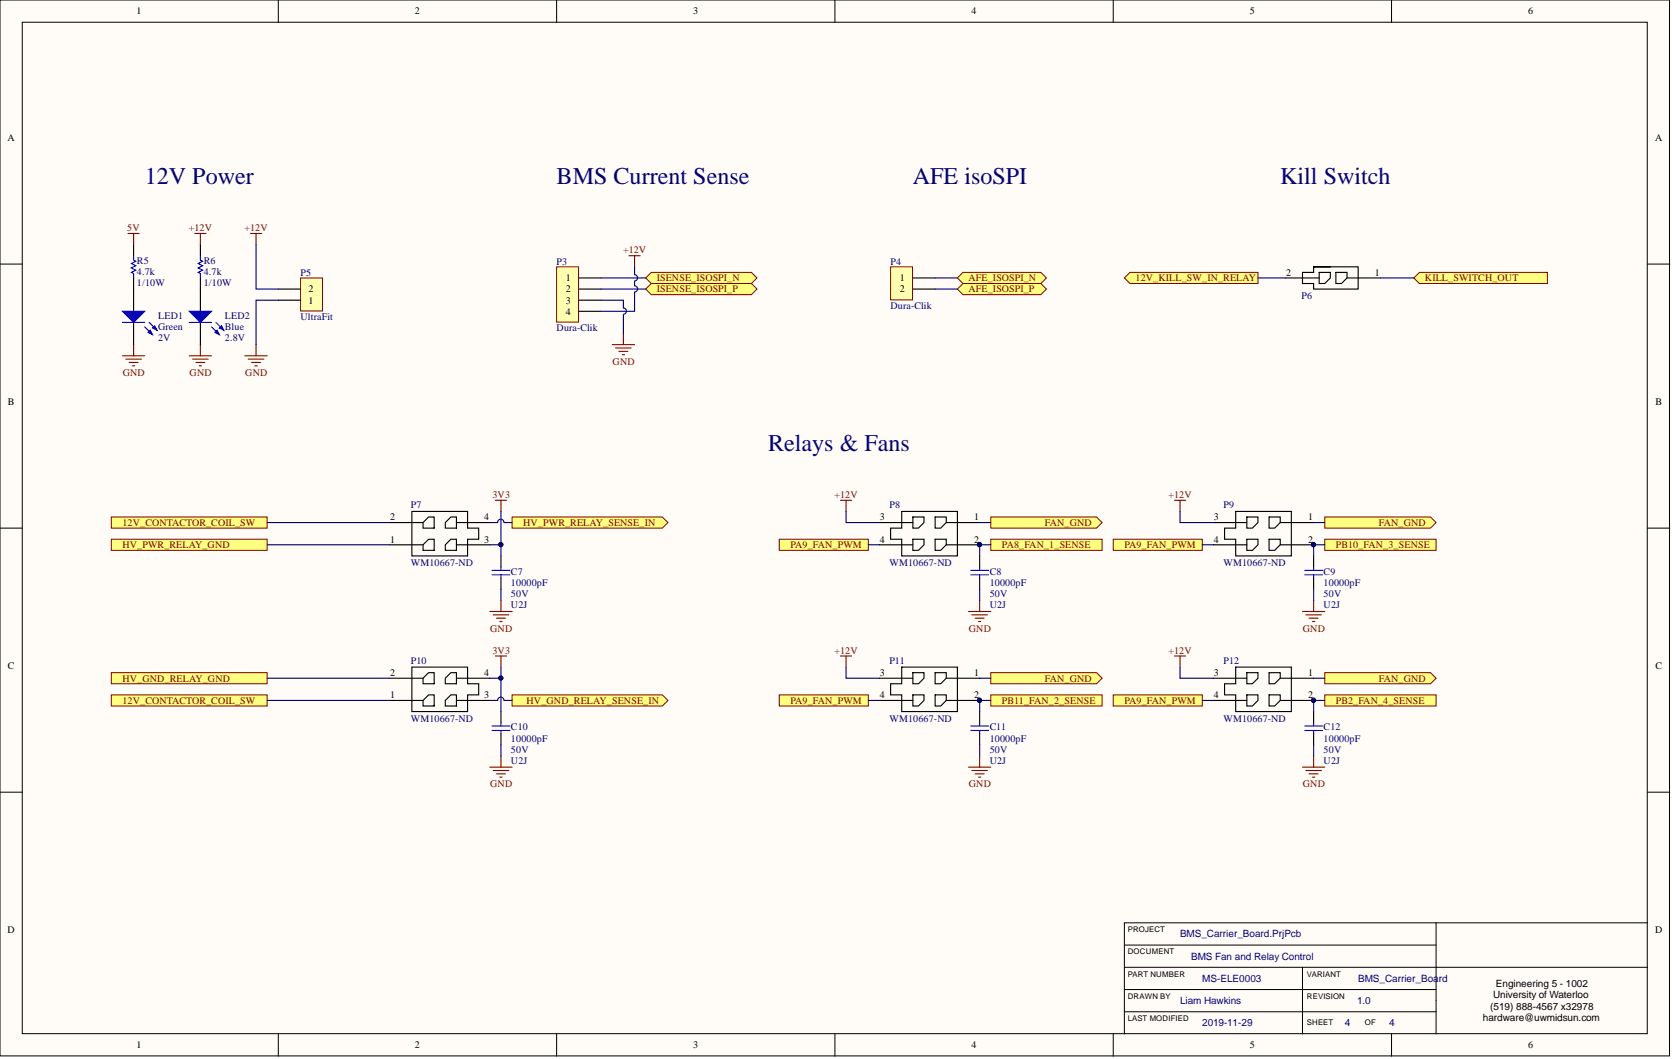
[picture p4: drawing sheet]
<svg xmlns="http://www.w3.org/2000/svg" width="381mm" height="241mm" viewBox="0 0 381 241" stroke-linecap="round" stroke-linejoin="round" font-family="sans-serif">
<defs><g id="words">
<g font-size="5.5" fill="#000080">
<text x="33" y="41.9">12V Power</text>
<text x="126.8" y="41.9">BMS Current Sense</text>
<text x="208" y="41.9">AFE isoSPI</text>
<text x="291.7" y="41.9">Kill Switch</text>
<text x="175" y="102.7">Relays &amp; Fans</text>
</g>
<g font-size="2.3">
<text x="31.1" y="3.3">1</text>
<text x="94.5" y="3.3">2</text>
<text x="158" y="3.3">3</text>
<text x="221.4" y="3.3">4</text>
<text x="284.8" y="3.3">5</text>
<text x="348.2" y="3.3">6</text>
<text x="1.7" y="32.1">A</text>
<text x="377.1" y="32.1">A</text>
<text x="129" y="64.1">1</text>
<text x="205.1" y="64.1">1</text>
<text x="293.1" y="62.8">2</text>
<text x="313.3" y="62.8">1</text>
<text x="70.3" y="69.2">1</text>
<text x="70.3" y="66.6">2</text>
<text x="129" y="66.6">2</text>
<text x="129" y="69.2">3</text>
<text x="129" y="71.7">4</text>
<text x="205.1" y="66.6">2</text>
<text x="1.8" y="92.3">B</text>
<text x="377.2" y="92.3">B</text>
<text x="88.9" y="118.6">2</text>
<text x="110.3" y="118.6">4</text>
<text x="200.5" y="118.6">3</text>
<text x="222" y="118.6">1</text>
<text x="276.6" y="118.6">3</text>
<text x="298.1" y="118.6">1</text>
<text x="88.9" y="123.6">1</text>
<text x="110.3" y="123.6">3</text>
<text x="200.5" y="123.6">4</text>
<text x="222" y="123.6">2</text>
<text x="276.6" y="123.6">4</text>
<text x="298.1" y="123.6">2</text>
<text x="1.8" y="152.4">C</text>
<text x="88.9" y="154">2</text>
<text x="110.3" y="154">4</text>
<text x="200.5" y="154">3</text>
<text x="222" y="154">1</text>
<text x="276.6" y="154">3</text>
<text x="298.1" y="154">1</text>
<text x="377.2" y="152.4">C</text>
<text x="88.9" y="159.1">1</text>
<text x="110.3" y="159.1">3</text>
<text x="200.5" y="159.1">4</text>
<text x="222" y="159.1">2</text>
<text x="276.6" y="159.1">4</text>
<text x="298.1" y="159.1">2</text>
<text x="1.7" y="212.6">D</text>
<text x="377.1" y="212.6">D</text>
<text x="340.3" y="227.5">University of Waterloo</text>
<text x="340.9" y="225">Engineering 5 - 1002</text>
<text x="337.9" y="232.6">hardware@uwmidsun.com</text>
<text x="339.6" y="230">(519) 888-4567 x32978</text>
<text x="31.1" y="238.9">1</text>
<text x="94.5" y="238.9">2</text>
<text x="158" y="238.9">3</text>
<text x="221.4" y="238.9">4</text>
<text x="284.8" y="238.9">5</text>
<text x="348.2" y="238.9">6</text>
</g>
<g font-size="2.3" fill="#800000">
<text x="29" y="52.7">5V</text>
<text x="43" y="52.7">+12V</text>
<text x="55.7" y="52.7">+12V</text>
<text x="142" y="57.8">+12V</text>
<text x="149.7" y="64.1">ISENSE_ISOSPI_N</text>
<text x="220.7" y="64.1">AFE_ISOSPI_N</text>
<text x="258.7" y="64.1">12V_KILL_SW_IN_RELAY</text>
<text x="324.7" y="64.1">KILL_SWITCH_OUT</text>
<text x="149.7" y="66.6">ISENSE_ISOSPI_P</text>
<text x="220.7" y="66.6">AFE_ISOSPI_P</text>
<text x="139.6" y="83.1">GND</text>
<text x="28" y="85.6">GND</text>
<text x="43.2" y="85.6">GND</text>
<text x="55.9" y="85.6">GND</text>
<text x="112.2" y="113.5">3V3</text>
<text x="190.2" y="113.5">+12V</text>
<text x="266.3" y="113.5">+12V</text>
<text x="27.9" y="119.8">12V_CONTACTOR_COIL_SW</text>
<text x="119.2" y="119.8">HV_PWR_RELAY_SENSE_IN</text>
<text x="238.1" y="119.8">FAN_GND</text>
<text x="314.2" y="119.8">FAN_GND</text>
<text x="27.9" y="124.9">HV_PWR_RELAY_GND</text>
<text x="180.1" y="124.9">PA9_FAN_PWM</text>
<text x="228.3" y="124.9">PA8_FAN_1_SENSE</text>
<text x="256.2" y="124.9">PA9_FAN_PWM</text>
<text x="304.4" y="124.9">PB10_FAN_3_SENSE</text>
<text x="111.7" y="143.9">GND</text>
<text x="220.8" y="143.9">GND</text>
<text x="296.9" y="143.9">GND</text>
<text x="112.2" y="149">3V3</text>
<text x="190.2" y="149">+12V</text>
<text x="266.3" y="149">+12V</text>
<text x="27.9" y="155.3">HV_GND_RELAY_GND</text>
<text x="238.1" y="155.3">FAN_GND</text>
<text x="314.2" y="155.3">FAN_GND</text>
<text x="27.9" y="160.4">12V_CONTACTOR_COIL_SW</text>
<text x="120" y="160.4">HV_GND_RELAY_SENSE_IN</text>
<text x="180.1" y="160.4">PA9_FAN_PWM</text>
<text x="228.3" y="160.4">PB11_FAN_2_SENSE</text>
<text x="256.2" y="160.4">PA9_FAN_PWM</text>
<text x="304.4" y="160.4">PB2_FAN_4_SENSE</text>
<text x="111.7" y="179.4">GND</text>
<text x="220.8" y="179.4">GND</text>
<text x="296.9" y="179.4">GND</text>
</g>
<g font-size="2.3" fill="#000080">
<text x="31.2" y="62.6">4.7k</text>
<text x="31.2" y="65.1">1/10W</text>
<text x="31.2" y="60">R5</text>
<text x="46.4" y="62.6">4.7k</text>
<text x="46.4" y="65.1">1/10W</text>
<text x="46.4" y="60">R6</text>
<text x="68.5" y="62.8">P5</text>
<text x="126.8" y="60.3">P3</text>
<text x="202.9" y="60.3">P4</text>
<text x="202.9" y="70.4">Dura-Clik</text>
<text x="296.5" y="68.1">P6</text>
<text x="36" y="75.2">Green</text>
<text x="36" y="77.8">2V</text>
<text x="36" y="72.7">LED1</text>
<text x="51.2" y="75.2">Blue</text>
<text x="51.2" y="77.8">2.8V</text>
<text x="51.2" y="72.7">LED2</text>
<text x="68.5" y="73">UltraFit</text>
<text x="126.8" y="75.5">Dura-Clik</text>
<text x="93.6" y="115.8">P7</text>
<text x="202.7" y="115.8">P8</text>
<text x="278.8" y="115.8">P9</text>
<text x="93.6" y="128.9">WM10667-ND</text>
<text x="116.4" y="131">C7</text>
<text x="202.7" y="128.9">WM10667-ND</text>
<text x="225.5" y="131">C8</text>
<text x="278.8" y="128.9">WM10667-ND</text>
<text x="301.6" y="131">C9</text>
<text x="116.4" y="133.5">10000pF</text>
<text x="116.4" y="136">50V</text>
<text x="225.5" y="133.5">10000pF</text>
<text x="225.5" y="136">50V</text>
<text x="301.6" y="133.5">10000pF</text>
<text x="301.6" y="136">50V</text>
<text x="116.4" y="138.6">U2J</text>
<text x="225.5" y="138.6">U2J</text>
<text x="301.6" y="138.6">U2J</text>
<text x="93.6" y="151.2">P10</text>
<text x="202.7" y="151.2">P11</text>
<text x="278.8" y="151.2">P12</text>
<text x="93.6" y="164.4">WM10667-ND</text>
<text x="116.4" y="166.4">C10</text>
<text x="202.7" y="164.4">WM10667-ND</text>
<text x="225.5" y="166.4">C11</text>
<text x="278.8" y="164.4">WM10667-ND</text>
<text x="301.6" y="166.4">C12</text>
<text x="116.4" y="169">10000pF</text>
<text x="116.4" y="171.5">50V</text>
<text x="225.5" y="169">10000pF</text>
<text x="225.5" y="171.5">50V</text>
<text x="301.6" y="169">10000pF</text>
<text x="301.6" y="171.5">50V</text>
<text x="116.4" y="174">U2J</text>
<text x="225.5" y="174">U2J</text>
<text x="301.6" y="174">U2J</text>
<text x="268.9" y="213.6">BMS_Carrier_Board.PrjPcb</text>
<text x="271.4" y="218.6">BMS Fan and Relay Control</text>
<text x="274" y="223.7">MS-ELE0003</text>
<text x="309.5" y="223.7">BMS_Carrier_Board</text>
<text x="268.9" y="228.8">Liam Hawkins</text>
<text x="274" y="233.8">2019-11-29</text>
<text x="306.4" y="233.8">4</text>
<text x="309.2" y="228.8">1.0</text>
<text x="316.6" y="233.8">4</text>
</g>
<g font-size="1.8">
<text x="257" y="212.4">PROJECT</text>
<text x="257" y="217.4">DOCUMENT</text>
<text x="257" y="227.6">DRAWN BY</text>
<text x="257" y="222.5">PART NUMBER</text>
<text x="297.8" y="227.6">REVISION</text>
<text x="297.8" y="222.5">VARIANT</text>
<text x="257" y="232.6">LAST MODIFIED</text>
<text x="297.8" y="233.7">SHEET</text>
<text x="311" y="233.7">OF</text>
</g>
</g></defs>
<g fill="#fffcf8" stroke="#000" stroke-width=".23">
<path d="M0 0h380.4v240.6h-380.4z"/>
<path d="M5.1 5.1h370.3v230.4h-370.3z"/>
</g>
<g fill="none" stroke="#000" stroke-width=".23">
<path d="M63.4 0v5.1M126.8 0v5.1M190.3 0v5.1M253.7 0v5.1M317.1 0v5.1M0 60.2h5.1M375.4 60.2h5.1M0 120.3h5.1M375.4 120.3h5.1M0 180.5h5.1M375.4 180.5h5.1M256.2 215.3h71"/>
<path d="M327.2 210.3h-71v25.3M327.2 210.3v25.3M327.2 210.3h48.2M63.4 235.6v5.1M126.8 235.6v5.1M190.3 235.6v5.1M253.7 235.6v5.1M256.2 230.5h71M256.2 220.4h119.2M256.2 225.5h71M296.8 220.4v15.2M317.1 235.6v5.1"/>
</g>
<g fill="none" stroke="#800000" stroke-width=".25">
<path d="M44.4 53.2h2.5M45.7 53.2v2.5M57.1 53.2h2.5M58.3 53.2v2.5M45.7 78.5v2.6M58.3 78.5v2.6M43.1 81.1h5.1M43.9 81.8h3.5M44.6 82.6h2.1M45.4 83.3h.5M55.8 81.1h5.1M56.6 81.8h3.5"/>
<path d="M57.3 82.6h2.1M58.1 83.3h.5"/>
</g>
<path d="M45.7 58.3v1l.5 .2-1 .5 1 .5-1 .6 1 .5-1 .5 .5 .2v1" fill="none" stroke="#00f" stroke-width=".25"/>
<path d="M45.7 55.7v2.6M45.7 63.3v2.6" fill="none" stroke="#000" stroke-width=".25"/>
<g fill="#ffff80" stroke="#800000" stroke-width=".23">
<path d="M218.2 65.9l1.2-1.3h17.8l1.3 1.3-1.3 1.2h-17.8z" fill-rule="evenodd"/>
<path d="M218.2 63.3l1.2-1.2h17.8l1.3 1.2-1.3 1.3h-17.8z" fill-rule="evenodd"/>
</g>
<path d="M126.8 60.8h5v12.6h-5z" fill="#ffffb0" stroke="#800000" stroke-width=".23"/>
<path d="M131.9 63.3h5.1M131.9 65.9h5.1M131.9 68.4h5.1M131.9 70.9h5.1" fill="none" stroke="#000" stroke-width=".25"/>
<g fill="#ffff80" stroke="#800000" stroke-width=".23">
<path d="M147.1 65.9l1.3-1.3h22.8l1.3 1.3-1.3 1.2h-22.8z" fill-rule="evenodd"/>
<path d="M147.1 63.3l1.3-1.2h22.8l1.3 1.2-1.3 1.3h-22.8z" fill-rule="evenodd"/>
</g>
<path d="M143.3 58.3h2.6M144.6 58.3v2.5M139.5 78.5h5.1M140.3 79.3h3.5M142.1 76v2.5M141 80.1h2.1M141.8 80.8h.5" fill="none" stroke="#800000" stroke-width=".25"/>
<path d="M202.9 60.8h5v7.5h-5z" fill="#ffffb0" stroke="#800000" stroke-width=".23"/>
<path d="M208 63.3h5.1M208 65.9h5.1" fill="none" stroke="#000" stroke-width=".25"/>
<g fill="#ffff80" stroke="#800000" stroke-width=".23">
<path d="M322.2 63.3l1.2-1.2h29.2v2.5h-29.2z" fill-rule="evenodd"/>
<path d="M256.2 63.3l1.3-1.2h29.2v2.5h-29.2z" fill-rule="evenodd"/>
</g>
<path d="M293 63.3h7.6M299.3 60.8h10.2v5.1h-10.2v-1.3h-2.5v-2.5h2.5v-1.3h3.8M300.6 62.1h2.5v1.2l-1.2 1.3h-1.3zM304.4 62.1h2.5v1.2l-1.2 1.3h-1.3zM306.9 63.3h7.7" fill="none" stroke="#000" stroke-width=".25"/>
<path d="M116.7 117.8h34.2l1.3 1.3-1.3 1.2h-34.2z" fill-rule="evenodd" fill="#ffff80" stroke="#800000" stroke-width=".23"/>
<path d="M88.8 159.6h7.6M88.8 154.5h7.6M93.9 152h12.6v3.8h2.6v2.5h-2.6v3.8h-12.6zM96.4 159.6l1.3-1.3h1.2v2.6h-2.5zM96.4 154.5l1.3-1.2h1.2v2.5h-2.5zM101.5 159.6l1.2-1.3h1.3v2.6h-2.5zM101.5 154.5l1.2-1.2h1.3v2.5h-2.5zM104 159.6h7.6M104 154.5h7.6" fill="none" stroke="#000" stroke-width=".25"/>
<g fill="#ffff80" stroke="#800000" stroke-width=".23">
<path d="M25.4 117.8h35.5v2.5h-35.5z" fill-rule="evenodd"/>
<path d="M25.4 158.3h35.5v2.6h-35.5z" fill-rule="evenodd"/>
<path d="M116.7 158.3h34.2l1.3 1.3-1.3 1.3h-34.2z" fill-rule="evenodd"/>
</g>
<g fill="none" stroke="#000" stroke-width=".25">
<path d="M200.4 119.1h7.6M205.5 116.5h12.7v10.2h-12.7v-3.8h-2.6v-2.6h2.6zM208 117.8h2.6v1.3l-1.3 1.2h-1.3zM213.1 117.8h2.5v1.3l-1.2 1.2h-1.3zM215.6 119.1h7.6M200.4 124.1h7.6M208 122.9h2.6v1.2l-1.3 1.3h-1.3zM213.1 122.9h2.5v1.2l-1.2 1.3h-1.3zM215.6 124.1h7.6M200.4 154.5h7.6M200.4 159.6h7.6M205.5 152h12.7v10.1h-12.7v-3.8h-2.6v-2.5h2.6z"/>
<path d="M208 153.3h2.6v1.2l-1.3 1.3h-1.3zM208 158.3h2.6v1.3l-1.3 1.3h-1.3zM213.1 153.3h2.5v1.2l-1.2 1.3h-1.3zM213.1 158.3h2.5v1.3l-1.2 1.3h-1.3zM215.6 154.5h7.6M215.6 159.6h7.6"/>
</g>
<g fill="#000080" stroke="#000080" stroke-width=".23">
<circle cx="223.2" cy="124.1" r=".47"/>
<circle cx="223.2" cy="159.6" r=".47"/>
</g>
<path d="M225.8 117.8h24.1l1.2 1.3-1.2 1.2h-24.1z" fill-rule="evenodd" fill="#ffff80" stroke="#800000" stroke-width=".23"/>
<path d="M191.5 114h2.6M192.8 114v2.5M191.5 149.5h2.6M192.8 149.5v2.5" fill="none" stroke="#800000" stroke-width=".25"/>
<g fill="#ffff80" stroke="#800000" stroke-width=".23">
<path d="M225.8 153.3h24.1l1.2 1.2-1.2 1.3h-24.1z" fill-rule="evenodd"/>
<path d="M25.4 122.9h35.5v2.5h-35.5z" fill-rule="evenodd"/>
<path d="M25.4 153.3h35.5v2.5h-35.5z" fill-rule="evenodd"/>
</g>
<g fill="none" stroke="#000" stroke-width=".25">
<path d="M88.8 119.1h7.6M93.9 116.5h12.6v3.8h2.6v2.6h-2.6v3.8h-12.6zM96.4 119.1l1.3-1.3h1.2v2.5h-2.5zM101.5 119.1l1.2-1.3h1.3v2.5h-2.5zM104 119.1h7.6M276.5 119.1h7.6M281.6 116.5h12.7v10.2h-12.7v-3.8h-2.6v-2.6h2.6zM284.1 117.8h2.6v1.3l-1.3 1.2h-1.3zM289.2 117.8h2.5v1.3l-1.2 1.2h-1.3zM291.7 119.1h7.6M88.8 124.1h7.6M96.4 124.1l1.3-1.2h1.2v2.5h-2.5z"/>
<path d="M101.5 124.1l1.2-1.2h1.3v2.5h-2.5zM104 124.1h7.6M114.2 126.7v2.5M114.2 131.7v2.6M276.5 124.1h7.6M284.1 122.9h2.6v1.2l-1.3 1.3h-1.3zM289.2 122.9h2.5v1.2l-1.2 1.3h-1.3zM291.7 124.1h7.6M276.5 154.5h7.6M276.5 159.6h7.6M281.6 152h12.7v10.1h-12.7v-3.8h-2.6v-2.5h2.6zM284.1 153.3h2.6v1.2l-1.3 1.3h-1.3z"/>
<path d="M284.1 158.3h2.6v1.3l-1.3 1.3h-1.3zM289.2 153.3h2.5v1.2l-1.2 1.3h-1.3zM289.2 158.3h2.5v1.3l-1.2 1.3h-1.3zM291.7 154.5h7.6M291.7 159.6h7.6M114.2 162.1v2.6M114.2 167.2v2.5"/>
</g>
<path d="M112.1 131h4.1M112.1 130h4.1M114.2 129.2v.8M114.2 131v.7M112.1 166.4h4.1M112.1 165.4h4.1M114.2 164.7v.7M114.2 166.4v.8" fill="none" stroke="#00f" stroke-width=".25"/>
<g fill="none" stroke="#800000" stroke-width=".25">
<path d="M112.9 114h2.5M114.2 114v2.5M111.6 139.3h5.1M114.2 136.8v2.5M112.4 140.1h3.5M112.9 149.5h2.5M113.1 140.9h2.1M113.9 141.6h.5M114.2 149.5v2.5M111.6 174.8h5.1M112.4 175.6h3.5M113.1 176.3h2.1"/>
<path d="M113.9 177.1h.5M114.2 172.3v2.5"/>
</g>
<g fill="#000080" stroke="#000080" stroke-width=".23">
<circle cx="299.3" cy="124.1" r=".47"/>
<circle cx="299.3" cy="159.6" r=".47"/>
</g>
<path d="M301.9 117.8h24.1l1.2 1.3-1.2 1.2h-24.1z" fill-rule="evenodd" fill="#ffff80" stroke="#800000" stroke-width=".23"/>
<path d="M267.6 114h2.6M268.9 114v2.5M267.6 149.5h2.6M268.9 149.5v2.5" fill="none" stroke="#800000" stroke-width=".25"/>
<g fill="#ffff80" stroke="#800000" stroke-width=".23">
<path d="M301.9 153.3h24.1l1.2 1.2-1.2 1.3h-24.1z" fill-rule="evenodd"/>
<path d="M177.6 122.9h20.3v2.5h-20.3z" fill-rule="evenodd"/>
<path d="M177.6 158.3h20.3v2.6h-20.3z" fill-rule="evenodd"/>
<path d="M253.7 158.3h20.3v2.6h-20.3z" fill-rule="evenodd"/>
<path d="M253.7 122.9h20.3v2.5h-20.3z" fill-rule="evenodd"/>
<path d="M225.8 122.9h25.3v2.5h-25.3z" fill-rule="evenodd"/>
<path d="M225.8 158.3h25.3v2.6h-25.3z" fill-rule="evenodd"/>
<path d="M301.9 158.3h25.3v2.6h-25.3z" fill-rule="evenodd"/>
<path d="M301.9 122.9h25.3v2.5h-25.3z" fill-rule="evenodd"/>
</g>
<g fill="none" stroke="#00f" stroke-width=".25">
<path d="M221.2 131h4.1M221.2 130h4.1M223.2 129.2v.8M223.2 131v.7M297.3 131h4.1M297.3 130h4.1M299.3 129.2v.8M299.3 131v.7M221.2 166.4h4.1M221.2 165.4h4.1M223.2 164.7v.7M223.2 166.4v.8"/>
<path d="M297.3 166.4h4.1M297.3 165.4h4.1M299.3 164.7v.7M299.3 166.4v.8"/>
</g>
<path d="M223.2 126.7v2.5M223.2 131.7v2.6M299.3 126.7v2.5M299.3 131.7v2.6M223.2 162.1v2.6M223.2 167.2v2.5M299.3 162.1v2.6M299.3 167.2v2.5" fill="none" stroke="#000" stroke-width=".25"/>
<g fill="none" stroke="#800000" stroke-width=".25">
<path d="M220.7 139.3h5.1M223.2 136.8v2.5M296.8 139.3h5.1M299.3 136.8v2.5M221.5 140.1h3.5M222.2 140.9h2M223 141.6h.5M297.6 140.1h3.5M298.3 140.9h2.1M299.1 141.6h.5M220.7 174.8h5.1M221.5 175.6h3.5"/>
<path d="M222.2 176.3h2M223 177.1h.5M223.2 172.3v2.5M296.8 174.8h5.1M297.6 175.6h3.5M298.3 176.3h2.1M299.1 177.1h.5M299.3 172.3v2.5"/>
</g>
<path d="M68.5 63.3h5v7.6h-5z" fill="#ffffb0" stroke="#800000" stroke-width=".23"/>
<path d="M30.4 55.7v2.6M30.4 63.3v7.6M30.4 73.5v5M63.4 68.4h5.1M63.4 65.9h5.1" fill="none" stroke="#000" stroke-width=".25"/>
<path d="M30.4 58.3v1l.5 .2-1 .5 1 .5-1 .6 1 .5-1 .5 .5 .2v1" fill="none" stroke="#00f" stroke-width=".25"/>
<path d="M29.2 53.2h2.5M30.4 53.2v2.5M30.4 78.5v2.6M27.9 81.1h5.1M28.7 81.8h3.5M29.4 82.6h2.1M30.2 83.3h.5" fill="none" stroke="#800000" stroke-width=".25"/>
<path d="M27.9 70.9h5.1l-2.6 2.6z" fill="#00f"/>
<path d="M27.9 70.9h5.1l-2.6 2.6zM33 74.5l1.8 1.8M34 73.5l1.8 1.7" fill="none" stroke="#00f" stroke-width=".25"/>
<path d="M33.7 75.7l.5-.5 .6 1.1z" fill="#00f"/>
<path d="M33.7 75.7l.5-.5 .6 1.1z" fill="none" stroke="#00f" stroke-width=".25"/>
<path d="M34.8 74.7l.5-.5 .5 1z" fill="#00f"/>
<path d="M27.9 73.5h5.1M34.8 74.7l.5-.5 .5 1z" fill="none" stroke="#00f" stroke-width=".25"/>
<path d="M45.7 65.9v5M45.7 73.5v5" fill="none" stroke="#000" stroke-width=".25"/>
<path d="M43.1 70.9h5.1l-2.5 2.6z" fill="#00f"/>
<path d="M43.1 70.9h5.1l-2.5 2.6zM48.2 74.5l1.8 1.8M49.2 73.5l1.8 1.7" fill="none" stroke="#00f" stroke-width=".25"/>
<path d="M49 75.7l.5-.5 .5 1.1z" fill="#00f"/>
<path d="M49 75.7l.5-.5 .5 1.1z" fill="none" stroke="#00f" stroke-width=".25"/>
<path d="M50 74.7l.5-.5 .5 1z" fill="#00f"/>
<path d="M43.1 73.5h5.1M50 74.7l.5-.5 .5 1z" fill="none" stroke="#00f" stroke-width=".25"/>
<g fill="none" stroke="#000080" stroke-width=".25">
<path d="M58.3 55.7v10.2h5.1M63.4 68.4h-5.1v10.1M137 68.4h5.1v1.8a.72 .72 0 0 1 .6 .7 .72 .72 0 0 1-.6 .7M137 63.3h10.1M137 65.9h10.1M142.1 71.7v4.3M144.6 66.6v4.3h-7.6M144.6 64.1v1a.72 .72 0 0 1 .7 .7 .72 .72 0 0 1-.7 .8M144.6 60.8v1.8a.72 .72 0 0 1 .7 .7 .72 .72 0 0 1-.7 .7M213.1 63.3h5.1M213.1 65.9h5.1M286.7 63.3h6.3"/>
<path d="M314.6 63.3h7.6M60.9 119.1h27.9M114.2 116.5v10.2M114.8 119.1a.72 .72 0 0 0-.7-.8 .72 .72 0 0 0-.7 .8h-1.8M114.9 119.1h1.8M192.8 116.5v2.6h7.6M223.2 119.1h2.6M268.9 116.5v2.6h7.6M299.3 119.1h2.6M60.9 124.1h27.9M111.6 124.1h2.6M114.2 134.3v2.5"/>
<path d="M197.9 124.1h2.5M223.2 134.3v2.5M225.8 124.1h-2.6v2.6M274 124.1h2.5M299.3 134.3v2.5M301.9 124.1h-2.6v2.6M60.9 154.5h27.9M60.9 159.6h27.9M111.6 154.5h2.6M114.2 152v10.1M114.8 159.6a.72 .72 0 0 0-.7-.8 .72 .72 0 0 0-.7 .8h-1.8M114.9 159.6h1.8"/>
<path d="M192.8 152v2.5h7.6M197.9 159.6h2.5M223.2 154.5h2.6M225.8 159.6h-2.6v2.5M268.9 152v2.5h7.6M274 159.6h2.5M299.3 154.5h2.6M301.9 159.6h-2.6v2.5M114.2 169.7v2.6M223.2 169.7v2.6M299.3 169.7v2.6"/>
</g>
<g fill="#000080" stroke="#000080" stroke-width=".23">
<circle cx="223.2" cy="124.1" r=".47"/>
<circle cx="299.3" cy="124.1" r=".47"/>
<circle cx="299.3" cy="159.6" r=".47"/>
<circle cx="223.2" cy="159.6" r=".47"/>
<circle cx="114.1" cy="154.5" r=".47"/>
<circle cx="114.1" cy="124.1" r=".47"/>
</g>
<use href="#words"/>
</svg>
